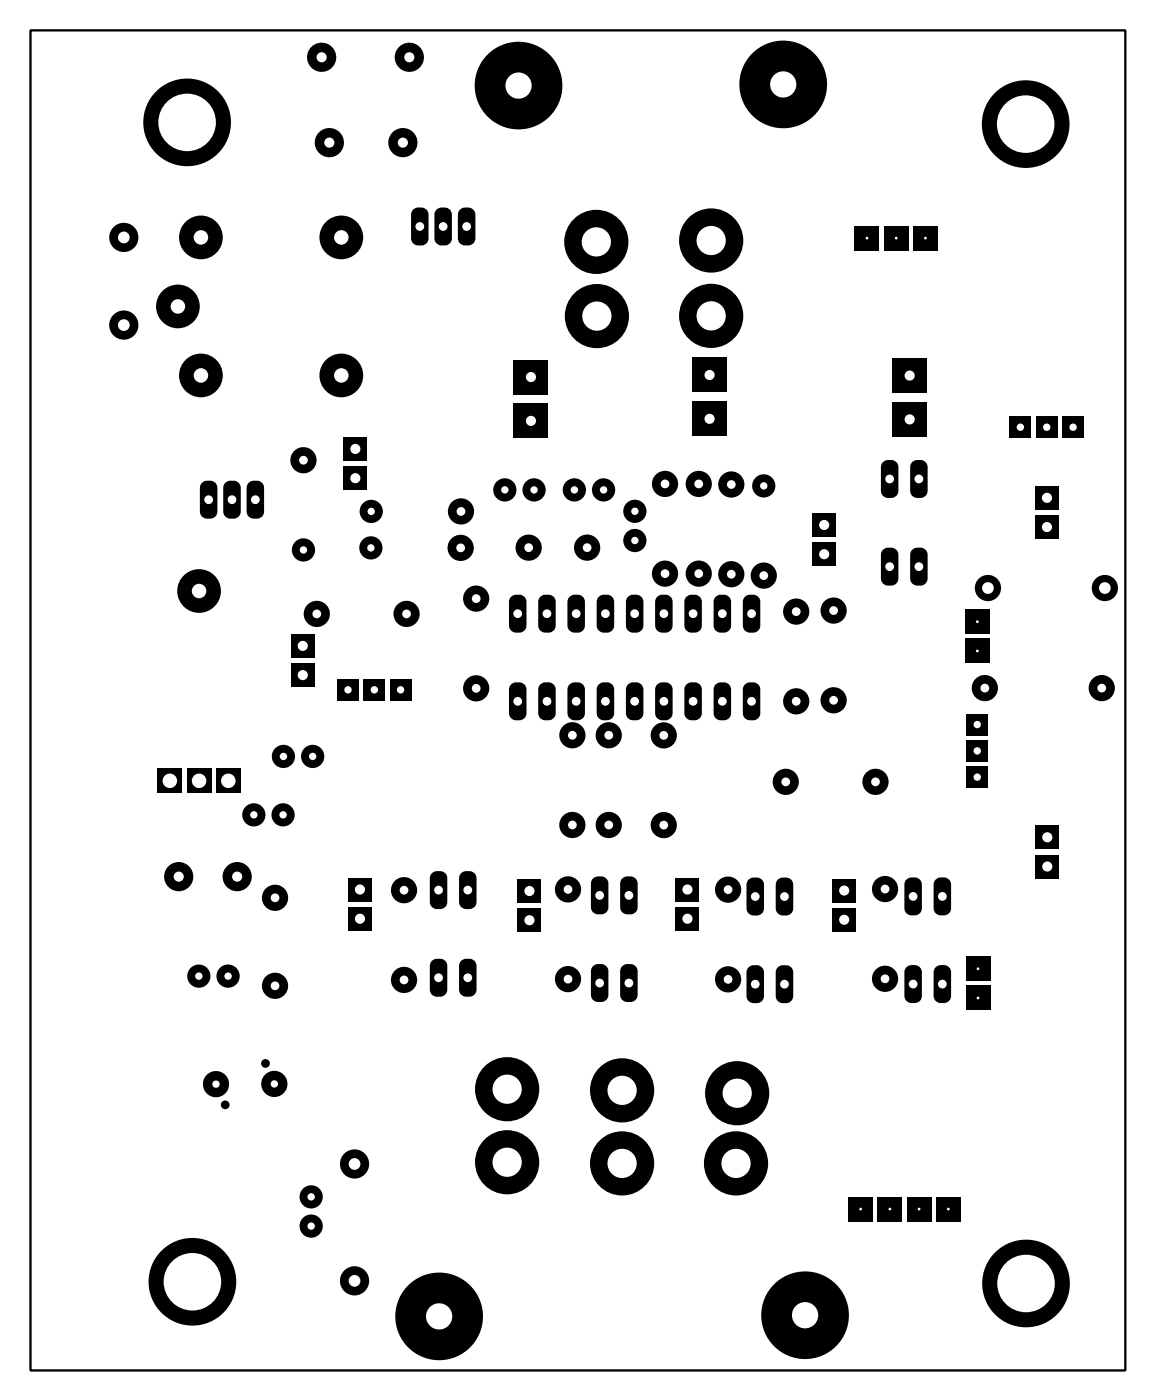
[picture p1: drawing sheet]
<svg xmlns="http://www.w3.org/2000/svg" width="101mm" height="122mm" viewBox="0 0 101 122" stroke-linecap="round" stroke-linejoin="round" font-family="sans-serif">
<path d="M44.4 59.5a.8 .8 0 0 1 1.3 .4v2.1a.77 .77 0 0 1-.7 .6 .77 .77 0 0 1-.8-.6v-2.1z" fill-rule="evenodd" fill="#000"/>
<circle cx="45" cy="61" r=".38" fill="#fff"/>
<path d="M46.9 59.5a.8 .8 0 0 1 1.4 .4v2.1a.77 .77 0 0 1-.8 .6 .77 .77 0 0 1-.7-.6v-2.1z" fill-rule="evenodd" fill="#000"/>
<circle cx="47.5" cy="61" r=".38" fill="#fff"/>
<path d="M49.5 59.5a.8 .8 0 0 1 1.3 .4v2.1a.77 .77 0 0 1-.7 .6 .77 .77 0 0 1-.8-.6v-2.1z" fill-rule="evenodd" fill="#000"/>
<circle cx="50.1" cy="61" r=".38" fill="#fff"/>
<path d="M52 59.5a.8 .8 0 0 1 1.4 .4v2.1a.77 .77 0 0 1-.8 .6 .77 .77 0 0 1-.8-.6v-2.1z" fill-rule="evenodd" fill="#000"/>
<circle cx="52.6" cy="61" r=".38" fill="#fff"/>
<path d="M54.6 59.5a.8 .8 0 0 1 1.3 .4v2.1a.77 .77 0 0 1-.8 .6 .77 .77 0 0 1-.7-.6v-2.1z" fill-rule="evenodd" fill="#000"/>
<circle cx="55.1" cy="61" r=".38" fill="#fff"/>
<path d="M57.1 59.5a.8 .8 0 0 1 1.3 .4v2.1a.77 .77 0 0 1-.7 .6 .77 .77 0 0 1-.8-.6v-2.1z" fill-rule="evenodd" fill="#000"/>
<circle cx="57.7" cy="61" r=".38" fill="#fff"/>
<path d="M59.6 59.5a.8 .8 0 0 1 1.4 .4v2.1a.77 .77 0 0 1-.8 .6 .77 .77 0 0 1-.7-.6v-2.1z" fill-rule="evenodd" fill="#000"/>
<circle cx="60.2" cy="61" r=".38" fill="#fff"/>
<path d="M62.2 59.5a.8 .8 0 0 1 1.3 .4v2.1a.77 .77 0 0 1-.7 .6 .77 .77 0 0 1-.8-.6v-2.1z" fill-rule="evenodd" fill="#000"/>
<circle cx="62.8" cy="61" r=".38" fill="#fff"/>
<path d="M64.7 59.5a.8 .8 0 0 1 1.4 .4v2.1a.77 .77 0 0 1-.8 .6 .77 .77 0 0 1-.8-.6v-2.1z" fill-rule="evenodd" fill="#000"/>
<circle cx="65.3" cy="61" r=".38" fill="#fff"/>
<path d="M64.7 51.9a.8 .8 0 0 1 1.4 .4v2.1a.77 .77 0 0 1-.8 .6 .77 .77 0 0 1-.8-.6v-2.1z" fill-rule="evenodd" fill="#000"/>
<circle cx="65.3" cy="53.3" r=".38" fill="#fff"/>
<path d="M62.2 51.9a.8 .8 0 0 1 1.3 .4v2.1a.77 .77 0 0 1-.7 .6 .77 .77 0 0 1-.8-.6v-2.1z" fill-rule="evenodd" fill="#000"/>
<circle cx="62.8" cy="53.3" r=".38" fill="#fff"/>
<path d="M59.6 51.9a.8 .8 0 0 1 1.4 .4v2.1a.77 .77 0 0 1-.8 .6 .77 .77 0 0 1-.7-.6v-2.1z" fill-rule="evenodd" fill="#000"/>
<circle cx="60.2" cy="53.3" r=".38" fill="#fff"/>
<path d="M57.1 51.9a.8 .8 0 0 1 1.3 .4v2.1a.77 .77 0 0 1-.7 .6 .77 .77 0 0 1-.8-.6v-2.1z" fill-rule="evenodd" fill="#000"/>
<circle cx="57.7" cy="53.3" r=".38" fill="#fff"/>
<path d="M54.6 51.9a.8 .8 0 0 1 1.3 .4v2.1a.77 .77 0 0 1-.8 .6 .77 .77 0 0 1-.7-.6v-2.1z" fill-rule="evenodd" fill="#000"/>
<circle cx="55.1" cy="53.3" r=".38" fill="#fff"/>
<path d="M52 51.9a.8 .8 0 0 1 1.4 .4v2.1a.77 .77 0 0 1-.8 .6 .77 .77 0 0 1-.8-.6v-2.1z" fill-rule="evenodd" fill="#000"/>
<circle cx="52.6" cy="53.3" r=".38" fill="#fff"/>
<path d="M49.5 51.9a.8 .8 0 0 1 1.3 .4v2.1a.77 .77 0 0 1-.7 .6 .77 .77 0 0 1-.8-.6v-2.1z" fill-rule="evenodd" fill="#000"/>
<circle cx="50.1" cy="53.3" r=".38" fill="#fff"/>
<path d="M46.9 51.9a.8 .8 0 0 1 1.4 .4v2.1a.77 .77 0 0 1-.8 .6 .77 .77 0 0 1-.7-.6v-2.1z" fill-rule="evenodd" fill="#000"/>
<circle cx="47.5" cy="53.3" r=".38" fill="#fff"/>
<path d="M44.4 51.9a.8 .8 0 0 1 1.3 .4v2.1a.77 .77 0 0 1-.7 .6 .77 .77 0 0 1-.8-.6v-2.1z" fill-rule="evenodd" fill="#000"/>
<circle cx="45" cy="53.3" r=".38" fill="#fff"/>
<circle cx="17.5" cy="20.6" r="1.9" fill="#000"/>
<circle cx="17.5" cy="20.6" r=".63" fill="#fff"/>
<circle cx="17.5" cy="32.6" r="1.9" fill="#000"/>
<circle cx="17.5" cy="32.6" r=".63" fill="#fff"/>
<circle cx="15.5" cy="26.6" r="1.9" fill="#000"/>
<circle cx="15.5" cy="26.6" r=".63" fill="#fff"/>
<circle cx="29.7" cy="20.6" r="1.9" fill="#000"/>
<circle cx="29.7" cy="20.6" r=".63" fill="#fff"/>
<circle cx="29.7" cy="32.6" r="1.9" fill="#000"/>
<circle cx="29.7" cy="32.6" r=".63" fill="#fff"/>
<path d="M13.7 66.8h2.1v2.2h-2.1z" fill="#000"/>
<circle cx="14.8" cy="67.9" r=".63" fill="#fff"/>
<path d="M16.2 66.8h2.2v2.2h-2.2z" fill="#000"/>
<circle cx="17.3" cy="67.9" r=".63" fill="#fff"/>
<path d="M18.8 66.8h2.1v2.2h-2.1z" fill="#000"/>
<circle cx="19.8" cy="67.9" r=".63" fill="#fff"/>
<circle cx="15.5" cy="76.2" r="1.27" fill="#000"/>
<circle cx="15.5" cy="76.2" r=".44" fill="#fff"/>
<circle cx="20.6" cy="76.2" r="1.27" fill="#000"/>
<circle cx="20.6" cy="76.2" r=".44" fill="#fff"/>
<circle cx="24.6" cy="65.8" r="1.01" fill="#000"/>
<circle cx="24.6" cy="65.8" r=".32" fill="#fff"/>
<circle cx="27.2" cy="65.8" r="1.01" fill="#000"/>
<circle cx="27.2" cy="65.8" r=".32" fill="#fff"/>
<circle cx="51" cy="47.6" r="1.14" fill="#000"/>
<circle cx="51" cy="47.6" r=".38" fill="#fff"/>
<circle cx="45.9" cy="47.6" r="1.14" fill="#000"/>
<circle cx="45.9" cy="47.6" r=".38" fill="#fff"/>
<circle cx="49.9" cy="42.6" r="1.01" fill="#000"/>
<circle cx="49.9" cy="42.6" r=".32" fill="#fff"/>
<circle cx="52.4" cy="42.6" r="1.01" fill="#000"/>
<circle cx="52.4" cy="42.6" r=".32" fill="#fff"/>
<circle cx="46.4" cy="42.6" r="1.01" fill="#000"/>
<circle cx="46.4" cy="42.6" r=".32" fill="#fff"/>
<circle cx="43.9" cy="42.6" r="1.01" fill="#000"/>
<circle cx="43.9" cy="42.6" r=".32" fill="#fff"/>
<circle cx="44.1" cy="94.7" r="2.79" fill="#000"/>
<circle cx="44.1" cy="94.7" r="1.27" fill="#fff"/>
<circle cx="70" cy="114.3" r="3.8" fill="#000"/>
<circle cx="70" cy="114.3" r="1.14" fill="#fff"/>
<circle cx="38.2" cy="114.4" r="3.8" fill="#000"/>
<circle cx="38.2" cy="114.4" r="1.14" fill="#fff"/>
<circle cx="64.1" cy="95" r="2.79" fill="#000"/>
<circle cx="64.1" cy="95" r="1.27" fill="#fff"/>
<circle cx="54.1" cy="94.8" r="2.79" fill="#000"/>
<circle cx="54.1" cy="94.8" r="1.27" fill="#fff"/>
<circle cx="64" cy="101.1" r="2.79" fill="#000"/>
<circle cx="64" cy="101.1" r="1.27" fill="#fff"/>
<circle cx="16.7" cy="111.4" r="3.8" fill="#000"/>
<circle cx="16.7" cy="111.4" r="2.5" fill="#fff"/>
<circle cx="89.2" cy="111.6" r="3.8" fill="#000"/>
<circle cx="89.2" cy="111.6" r="2.5" fill="#fff"/>
<circle cx="35.3" cy="53.4" r="1.14" fill="#000"/>
<circle cx="35.3" cy="53.4" r=".38" fill="#fff"/>
<circle cx="27.5" cy="53.4" r="1.14" fill="#000"/>
<circle cx="27.5" cy="53.4" r=".38" fill="#fff"/>
<path d="M33.9 59h1.9v1.9h-1.9z" fill="#000"/>
<circle cx="34.8" cy="60" r=".32" fill="#fff"/>
<path d="M31.6 59h1.9v1.9h-1.9z" fill="#000"/>
<circle cx="32.5" cy="60" r=".32" fill="#fff"/>
<path d="M29.3 59h1.9v1.9h-1.9z" fill="#000"/>
<circle cx="30.2" cy="60" r=".32" fill="#fff"/>
<path d="M25.3 57.7h2v2h-2z" fill="#000"/>
<circle cx="26.3" cy="58.7" r=".44" fill="#fff"/>
<path d="M25.3 55.1h2v2.1h-2z" fill="#000"/>
<circle cx="26.3" cy="56.1" r=".44" fill="#fff"/>
<circle cx="35.1" cy="77.4" r="1.14" fill="#000"/>
<circle cx="35.1" cy="77.4" r=".38" fill="#fff"/>
<circle cx="35.1" cy="85.2" r="1.14" fill="#000"/>
<circle cx="35.1" cy="85.2" r=".38" fill="#fff"/>
<path d="M37.5 83.5a.8 .8 0 0 1 1.4 .5v2a.77 .77 0 0 1-.8 .7 .77 .77 0 0 1-.8-.7v-2z" fill-rule="evenodd" fill="#000"/>
<circle cx="38.1" cy="85" r=".38" fill="#fff"/>
<path d="M40.1 83.5a.8 .8 0 0 1 1.3 .5v2a.77 .77 0 0 1-.8 .7 .77 .77 0 0 1-.7-.7v-2z" fill-rule="evenodd" fill="#000"/>
<circle cx="40.6" cy="85" r=".38" fill="#fff"/>
<path d="M40.1 75.9a.8 .8 0 0 1 1.3 .5v2a.77 .77 0 0 1-.8 .6 .77 .77 0 0 1-.7-.6v-2z" fill-rule="evenodd" fill="#000"/>
<circle cx="40.6" cy="77.4" r=".38" fill="#fff"/>
<path d="M37.5 75.9a.8 .8 0 0 1 1.4 .5v2a.77 .77 0 0 1-.8 .6 .77 .77 0 0 1-.8-.6v-2z" fill-rule="evenodd" fill="#000"/>
<circle cx="38.1" cy="77.4" r=".38" fill="#fff"/>
<path d="M30.3 78.9h2v2h-2z" fill="#000"/>
<circle cx="31.3" cy="79.9" r=".44" fill="#fff"/>
<path d="M30.3 76.3h2v2h-2z" fill="#000"/>
<circle cx="31.3" cy="77.3" r=".44" fill="#fff"/>
<path d="M51.5 84a.8 .8 0 0 1 1.4 .4v2.1a.77 .77 0 0 1-.8 .6 .77 .77 0 0 1-.8-.6v-2.1z" fill-rule="evenodd" fill="#000"/>
<circle cx="52.1" cy="85.5" r=".38" fill="#fff"/>
<path d="M54.1 84a.8 .8 0 0 1 1.3 .4v2.1a.77 .77 0 0 1-.8 .6 .77 .77 0 0 1-.7-.6v-2.1z" fill-rule="evenodd" fill="#000"/>
<circle cx="54.6" cy="85.5" r=".38" fill="#fff"/>
<path d="M54.1 76.4a.8 .8 0 0 1 1.3 .4v2.1a.77 .77 0 0 1-.8 .6 .77 .77 0 0 1-.7-.6v-2.1z" fill-rule="evenodd" fill="#000"/>
<circle cx="54.6" cy="77.8" r=".38" fill="#fff"/>
<path d="M51.5 76.4a.8 .8 0 0 1 1.4 .4v2.1a.77 .77 0 0 1-.8 .6 .77 .77 0 0 1-.8-.6v-2.1z" fill-rule="evenodd" fill="#000"/>
<circle cx="52.1" cy="77.8" r=".38" fill="#fff"/>
<path d="M45 79h2v2h-2z" fill="#000"/>
<circle cx="46" cy="80" r=".44" fill="#fff"/>
<path d="M45 76.4h2v2.1h-2z" fill="#000"/>
<circle cx="46" cy="77.5" r=".44" fill="#fff"/>
<circle cx="49.4" cy="77.3" r="1.14" fill="#000"/>
<circle cx="49.4" cy="77.3" r=".38" fill="#fff"/>
<circle cx="49.4" cy="85.1" r="1.14" fill="#000"/>
<circle cx="49.4" cy="85.1" r=".38" fill="#fff"/>
<path d="M73.7 104h2.2v2.2h-2.2z" fill="#000"/>
<circle cx="74.8" cy="105.1" r=".12" fill="#fff"/>
<path d="M76.2 104h2.2v2.2h-2.2z" fill="#000"/>
<circle cx="77.3" cy="105.1" r=".12" fill="#fff"/>
<path d="M78.8 104h2.1v2.2h-2.1z" fill="#000"/>
<circle cx="79.9" cy="105.1" r=".12" fill="#fff"/>
<path d="M81.3 104h2.2v2.2h-2.2z" fill="#000"/>
<circle cx="82.4" cy="105.1" r=".12" fill="#fff"/>
<circle cx="49.7" cy="63.9" r="1.14" fill="#000"/>
<circle cx="49.7" cy="63.9" r=".38" fill="#fff"/>
<circle cx="49.7" cy="71.7" r="1.14" fill="#000"/>
<circle cx="49.7" cy="71.7" r=".38" fill="#fff"/>
<circle cx="52.9" cy="63.9" r="1.14" fill="#000"/>
<circle cx="52.9" cy="63.9" r=".38" fill="#fff"/>
<circle cx="52.9" cy="71.7" r="1.14" fill="#000"/>
<circle cx="52.9" cy="71.7" r=".38" fill="#fff"/>
<circle cx="35" cy="12.4" r="1.27" fill="#000"/>
<circle cx="35" cy="12.4" r=".44" fill="#fff"/>
<circle cx="28.6" cy="12.4" r="1.27" fill="#000"/>
<circle cx="28.6" cy="12.4" r=".44" fill="#fff"/>
<circle cx="16.3" cy="10.6" r="3.8" fill="#000"/>
<circle cx="16.3" cy="10.6" r="2.5" fill="#fff"/>
<circle cx="89.1" cy="10.8" r="3.8" fill="#000"/>
<circle cx="89.1" cy="10.8" r="2.5" fill="#fff"/>
<circle cx="40" cy="47.6" r="1.14" fill="#000"/>
<circle cx="40" cy="47.6" r=".38" fill="#fff"/>
<circle cx="32.2" cy="47.6" r="1.01" fill="#000"/>
<circle cx="32.2" cy="47.6" r=".32" fill="#fff"/>
<circle cx="41.4" cy="59.8" r="1.14" fill="#000"/>
<circle cx="41.4" cy="59.8" r=".38" fill="#fff"/>
<circle cx="41.4" cy="52" r="1.14" fill="#000"/>
<circle cx="41.4" cy="52" r=".38" fill="#fff"/>
<circle cx="69.2" cy="61" r="1.14" fill="#000"/>
<circle cx="69.2" cy="61" r=".38" fill="#fff"/>
<circle cx="69.2" cy="53.2" r="1.14" fill="#000"/>
<circle cx="69.2" cy="53.2" r=".38" fill="#fff"/>
<circle cx="63.5" cy="49.9" r="1.14" fill="#000"/>
<circle cx="63.5" cy="49.9" r=".38" fill="#fff"/>
<circle cx="63.5" cy="42.1" r="1.14" fill="#000"/>
<circle cx="63.5" cy="42.1" r=".38" fill="#fff"/>
<circle cx="60.7" cy="49.9" r="1.14" fill="#000"/>
<circle cx="60.7" cy="49.9" r=".38" fill="#fff"/>
<circle cx="60.7" cy="42.1" r="1.14" fill="#000"/>
<circle cx="60.7" cy="42.1" r=".38" fill="#fff"/>
<circle cx="57.8" cy="49.9" r="1.14" fill="#000"/>
<circle cx="57.8" cy="49.9" r=".38" fill="#fff"/>
<circle cx="57.8" cy="42.1" r="1.14" fill="#000"/>
<circle cx="57.8" cy="42.1" r=".38" fill="#fff"/>
<circle cx="57.7" cy="63.9" r="1.14" fill="#000"/>
<circle cx="57.7" cy="63.9" r=".38" fill="#fff"/>
<circle cx="57.7" cy="71.7" r="1.14" fill="#000"/>
<circle cx="57.7" cy="71.7" r=".38" fill="#fff"/>
<circle cx="66.4" cy="50" r="1.14" fill="#000"/>
<circle cx="66.4" cy="50" r=".38" fill="#fff"/>
<circle cx="66.4" cy="42.2" r="1.01" fill="#000"/>
<circle cx="66.4" cy="42.2" r=".32" fill="#fff"/>
<path d="M90 44.8h2v2h-2z" fill="#000"/>
<circle cx="91" cy="45.8" r=".44" fill="#fff"/>
<path d="M90 42.3h2v2h-2z" fill="#000"/>
<circle cx="91" cy="43.3" r=".44" fill="#fff"/>
<path d="M87.7 36.2h1.9v1.9h-1.9z" fill="#000"/>
<circle cx="88.7" cy="37.1" r=".32" fill="#fff"/>
<path d="M90 36.2h1.9v1.9h-1.9z" fill="#000"/>
<circle cx="91" cy="37.1" r=".32" fill="#fff"/>
<path d="M92.3 36.2h1.9v1.9h-1.9z" fill="#000"/>
<circle cx="93.2" cy="37.1" r=".32" fill="#fff"/>
<path d="M83.8 55.5h2.2v2.2h-2.2z" fill="#000"/>
<circle cx="84.9" cy="56.6" r=".12" fill="#fff"/>
<path d="M83.8 53h2.2v2.1h-2.2z" fill="#000"/>
<circle cx="84.9" cy="54.1" r=".12" fill="#fff"/>
<path d="M65 84.1a.8 .8 0 0 1 1.4 .4v2.1a.77 .77 0 0 1-.8 .6 .77 .77 0 0 1-.7-.6v-2.1z" fill-rule="evenodd" fill="#000"/>
<circle cx="65.6" cy="85.6" r=".38" fill="#fff"/>
<path d="M67.6 84.1a.8 .8 0 0 1 1.3 .4v2.1a.77 .77 0 0 1-.7 .6 .77 .77 0 0 1-.8-.6v-2.1z" fill-rule="evenodd" fill="#000"/>
<circle cx="68.2" cy="85.6" r=".38" fill="#fff"/>
<path d="M67.6 76.5a.8 .8 0 0 1 1.3 .4v2.1a.77 .77 0 0 1-.7 .6 .77 .77 0 0 1-.8-.6v-2.1z" fill-rule="evenodd" fill="#000"/>
<circle cx="68.2" cy="77.9" r=".38" fill="#fff"/>
<path d="M65 76.5a.8 .8 0 0 1 1.4 .4v2.1a.77 .77 0 0 1-.8 .6 .77 .77 0 0 1-.7-.6v-2.1z" fill-rule="evenodd" fill="#000"/>
<circle cx="65.6" cy="77.9" r=".38" fill="#fff"/>
<circle cx="63.3" cy="77.3" r="1.14" fill="#000"/>
<circle cx="63.3" cy="77.3" r=".38" fill="#fff"/>
<circle cx="63.3" cy="85.1" r="1.14" fill="#000"/>
<circle cx="63.3" cy="85.1" r=".38" fill="#fff"/>
<path d="M58.7 78.9h2v2h-2z" fill="#000"/>
<circle cx="59.7" cy="79.9" r=".44" fill="#fff"/>
<path d="M58.7 76.3h2v2h-2z" fill="#000"/>
<circle cx="59.7" cy="77.3" r=".44" fill="#fff"/>
<path d="M77.5 34.9h3.1v3.1h-3.1z" fill="#000"/>
<circle cx="79" cy="36.5" r=".44" fill="#fff"/>
<path d="M77.5 31.1h3.1v3.1h-3.1z" fill="#000"/>
<circle cx="79" cy="32.6" r=".44" fill="#fff"/>
<path d="M29.9 40.6h2v2h-2z" fill="#000"/>
<circle cx="30.9" cy="41.6" r=".44" fill="#fff"/>
<path d="M29.9 38h2v2h-2z" fill="#000"/>
<circle cx="30.9" cy="39" r=".44" fill="#fff"/>
<path d="M17.5 42a.8 .8 0 0 1 1.4 .4v2.1a.77 .77 0 0 1-.8 .6 .77 .77 0 0 1-.7-.6v-2.1z" fill-rule="evenodd" fill="#000"/>
<circle cx="18.1" cy="43.4" r=".38" fill="#fff"/>
<path d="M19.6 42a.8 .8 0 0 1 1.3 .4v2.1a.77 .77 0 0 1-.7 .6 .77 .77 0 0 1-.8-.6v-2.1z" fill-rule="evenodd" fill="#000"/>
<circle cx="20.2" cy="43.4" r=".38" fill="#fff"/>
<path d="M21.6 42a.8 .8 0 0 1 1.3 .4v2.1a.77 .77 0 0 1-.7 .6 .77 .77 0 0 1-.8-.6v-2.1z" fill-rule="evenodd" fill="#000"/>
<circle cx="22.2" cy="43.4" r=".38" fill="#fff"/>
<circle cx="26.4" cy="40" r="1.14" fill="#000"/>
<circle cx="26.4" cy="40" r=".38" fill="#fff"/>
<circle cx="26.4" cy="47.8" r="1.01" fill="#000"/>
<circle cx="26.4" cy="47.8" r=".32" fill="#fff"/>
<path d="M35.9 18.2a.8 .8 0 0 1 1.3 .5v2a.77 .77 0 0 1-.7 .7 .77 .77 0 0 1-.8-.7v-2z" fill-rule="evenodd" fill="#000"/>
<circle cx="36.5" cy="19.7" r=".38" fill="#fff"/>
<path d="M37.9 18.2a.8 .8 0 0 1 1.4 .5v2a.77 .77 0 0 1-.8 .7 .77 .77 0 0 1-.8-.7v-2z" fill-rule="evenodd" fill="#000"/>
<circle cx="38.5" cy="19.7" r=".38" fill="#fff"/>
<path d="M40 18.2a.8 .8 0 0 1 1.3 .5v2a.77 .77 0 0 1-.8 .7 .77 .77 0 0 1-.7-.7v-2z" fill-rule="evenodd" fill="#000"/>
<circle cx="40.5" cy="19.7" r=".38" fill="#fff"/>
<circle cx="40.1" cy="44.5" r="1.14" fill="#000"/>
<circle cx="40.1" cy="44.5" r=".38" fill="#fff"/>
<circle cx="32.3" cy="44.5" r="1.01" fill="#000"/>
<circle cx="32.3" cy="44.5" r=".32" fill="#fff"/>
<circle cx="35.6" cy="5" r="1.27" fill="#000"/>
<circle cx="35.6" cy="5" r=".44" fill="#fff"/>
<circle cx="27.9" cy="5" r="1.27" fill="#000"/>
<circle cx="27.9" cy="5" r=".44" fill="#fff"/>
<circle cx="10.8" cy="20.6" r="1.27" fill="#000"/>
<circle cx="10.8" cy="20.6" r=".51" fill="#fff"/>
<circle cx="10.8" cy="28.3" r="1.27" fill="#000"/>
<circle cx="10.8" cy="28.3" r=".51" fill="#fff"/>
<path d="M60.1 34.9h3.1v3h-3.1z" fill="#000"/>
<circle cx="61.7" cy="36.4" r=".44" fill="#fff"/>
<path d="M60.1 31.1h3.1v3h-3.1z" fill="#000"/>
<circle cx="61.7" cy="32.6" r=".44" fill="#fff"/>
<path d="M44.6 35.1h3.1v3h-3.1z" fill="#000"/>
<circle cx="46.1" cy="36.6" r=".44" fill="#fff"/>
<path d="M44.6 31.3h3.1v3h-3.1z" fill="#000"/>
<circle cx="46.1" cy="32.8" r=".44" fill="#fff"/>
<circle cx="45.1" cy="7.4" r="3.8" fill="#000"/>
<circle cx="45.1" cy="7.4" r="1.14" fill="#fff"/>
<circle cx="68.1" cy="7.3" r="3.8" fill="#000"/>
<circle cx="68.1" cy="7.3" r="1.14" fill="#fff"/>
<path d="M79.3 19.6h2.2v2.2h-2.2z" fill="#000"/>
<circle cx="80.4" cy="20.7" r=".12" fill="#fff"/>
<path d="M76.8 19.6h2.2v2.2h-2.2z" fill="#000"/>
<circle cx="77.9" cy="20.7" r=".12" fill="#fff"/>
<path d="M74.3 19.6h2.1v2.2h-2.1z" fill="#000"/>
<circle cx="75.3" cy="20.7" r=".12" fill="#fff"/>
<circle cx="51.8" cy="21" r="2.79" fill="#000"/>
<circle cx="51.8" cy="21" r="1.27" fill="#fff"/>
<circle cx="51.9" cy="27.5" r="2.79" fill="#000"/>
<circle cx="51.9" cy="27.5" r="1.27" fill="#fff"/>
<circle cx="61.8" cy="27.5" r="2.79" fill="#000"/>
<circle cx="61.8" cy="27.5" r="1.27" fill="#fff"/>
<circle cx="61.8" cy="20.9" r="2.79" fill="#000"/>
<circle cx="61.8" cy="20.9" r="1.27" fill="#fff"/>
<circle cx="27" cy="104.1" r="1.01" fill="#000"/>
<circle cx="27" cy="104" r=".32" fill="#fff"/>
<circle cx="27" cy="106.6" r="1.01" fill="#000"/>
<circle cx="27" cy="106.6" r=".32" fill="#fff"/>
<circle cx="24.6" cy="70.8" r="1.01" fill="#000"/>
<circle cx="24.6" cy="70.8" r=".32" fill="#fff"/>
<circle cx="22.1" cy="70.8" r="1.01" fill="#000"/>
<circle cx="22.1" cy="70.8" r=".32" fill="#fff"/>
<circle cx="55.2" cy="44.5" r="1.01" fill="#000"/>
<circle cx="55.2" cy="44.4" r=".32" fill="#fff"/>
<circle cx="55.2" cy="47" r="1.01" fill="#000"/>
<circle cx="55.2" cy="47" r=".32" fill="#fff"/>
<circle cx="30.8" cy="111.4" r="1.27" fill="#000"/>
<circle cx="30.8" cy="111.3" r=".51" fill="#fff"/>
<circle cx="30.8" cy="101.2" r="1.27" fill="#000"/>
<circle cx="30.8" cy="101.2" r=".51" fill="#fff"/>
<circle cx="44.1" cy="101" r="2.79" fill="#000"/>
<circle cx="44.1" cy="101" r="1.27" fill="#fff"/>
<circle cx="54.1" cy="101.1" r="2.79" fill="#000"/>
<circle cx="54.1" cy="101.1" r="1.27" fill="#fff"/>
<path d="M76.7 47.8a.8 .8 0 0 1 1.4 .4v2.1a.77 .77 0 0 1-.8 .6 .77 .77 0 0 1-.8-.6v-2.1z" fill-rule="evenodd" fill="#000"/>
<circle cx="77.3" cy="49.3" r=".38" fill="#fff"/>
<path d="M79.3 47.8a.8 .8 0 0 1 1.3 .4v2.1a.77 .77 0 0 1-.8 .6 .77 .77 0 0 1-.7-.6v-2.1z" fill-rule="evenodd" fill="#000"/>
<circle cx="79.8" cy="49.3" r=".38" fill="#fff"/>
<path d="M79.3 40.2a.8 .8 0 0 1 1.3 .4v2.1a.77 .77 0 0 1-.8 .6 .77 .77 0 0 1-.7-.6v-2.1z" fill-rule="evenodd" fill="#000"/>
<circle cx="79.8" cy="41.6" r=".38" fill="#fff"/>
<path d="M76.7 40.2a.8 .8 0 0 1 1.4 .4v2.1a.77 .77 0 0 1-.8 .6 .77 .77 0 0 1-.8-.6v-2.1z" fill-rule="evenodd" fill="#000"/>
<circle cx="77.3" cy="41.6" r=".38" fill="#fff"/>
<path d="M70.6 47.2h2v2h-2z" fill="#000"/>
<circle cx="71.6" cy="48.2" r=".44" fill="#fff"/>
<path d="M70.6 44.6h2v2h-2z" fill="#000"/>
<circle cx="71.6" cy="45.6" r=".44" fill="#fff"/>
<circle cx="72.4" cy="53.1" r="1.14" fill="#000"/>
<circle cx="72.4" cy="53.1" r=".38" fill="#fff"/>
<circle cx="72.4" cy="60.9" r="1.14" fill="#000"/>
<circle cx="72.4" cy="60.9" r=".38" fill="#fff"/>
<circle cx="17.3" cy="51.4" r="1.9" fill="#000"/>
<circle cx="17.3" cy="51.4" r=".63" fill="#fff"/>
<circle cx="19.8" cy="84.9" r="1.01" fill="#000"/>
<circle cx="19.8" cy="84.9" r=".32" fill="#fff"/>
<circle cx="17.3" cy="84.9" r="1.01" fill="#000"/>
<circle cx="17.3" cy="84.9" r=".32" fill="#fff"/>
<circle cx="23.9" cy="85.7" r="1.14" fill="#000"/>
<circle cx="23.9" cy="85.7" r=".38" fill="#fff"/>
<circle cx="23.9" cy="78.1" r="1.14" fill="#000"/>
<circle cx="23.9" cy="78" r=".38" fill="#fff"/>
<circle cx="96" cy="51.1" r="1.14" fill="#000"/>
<circle cx="96" cy="51.1" r=".51" fill="#fff"/>
<circle cx="85.8" cy="51.1" r="1.14" fill="#000"/>
<circle cx="85.8" cy="51.1" r=".51" fill="#fff"/>
<path d="M84 62h1.9v1.9h-1.9z" fill="#000"/>
<circle cx="84.9" cy="63" r=".32" fill="#fff"/>
<path d="M84 64.3h1.9v1.9h-1.9z" fill="#000"/>
<circle cx="84.9" cy="65.3" r=".32" fill="#fff"/>
<path d="M84 66.6h1.9v1.9h-1.9z" fill="#000"/>
<circle cx="84.9" cy="67.6" r=".32" fill="#fff"/>
<circle cx="68.3" cy="68" r="1.14" fill="#000"/>
<circle cx="68.3" cy="68" r=".38" fill="#fff"/>
<circle cx="76.1" cy="68" r="1.14" fill="#000"/>
<circle cx="76.1" cy="68" r=".38" fill="#fff"/>
<path d="M90 74.3h2v2h-2z" fill="#000"/>
<circle cx="91" cy="75.3" r=".44" fill="#fff"/>
<path d="M90 71.8h2v2h-2z" fill="#000"/>
<circle cx="91" cy="72.8" r=".44" fill="#fff"/>
<circle cx="95.7" cy="59.8" r="1.14" fill="#000"/>
<circle cx="95.7" cy="59.8" r=".38" fill="#fff"/>
<circle cx="85.6" cy="59.8" r="1.14" fill="#000"/>
<circle cx="85.6" cy="59.8" r=".38" fill="#fff"/>
<path d="M83.9 85.7h2.2v2.1h-2.2z" fill="#000"/>
<circle cx="85" cy="86.8" r=".12" fill="#fff"/>
<path d="M83.9 83.1h2.2v2.2h-2.2z" fill="#000"/>
<circle cx="85" cy="84.2" r=".12" fill="#fff"/>
<path d="M72.3 78.9h2.1v2.1h-2.1z" fill="#000"/>
<circle cx="73.4" cy="80" r=".44" fill="#fff"/>
<path d="M72.3 76.4h2.1v2h-2.1z" fill="#000"/>
<circle cx="73.4" cy="77.4" r=".44" fill="#fff"/>
<circle cx="76.9" cy="77.3" r="1.14" fill="#000"/>
<circle cx="76.9" cy="77.3" r=".38" fill="#fff"/>
<circle cx="76.9" cy="85.1" r="1.14" fill="#000"/>
<circle cx="76.9" cy="85.1" r=".38" fill="#fff"/>
<path d="M78.8 84.1a.8 .8 0 0 1 1.3 .4v2.1a.77 .77 0 0 1-.8 .6 .77 .77 0 0 1-.7-.6v-2.1z" fill-rule="evenodd" fill="#000"/>
<circle cx="79.3" cy="85.5" r=".38" fill="#fff"/>
<path d="M81.3 84.1a.8 .8 0 0 1 1.3 .4v2.1a.77 .77 0 0 1-.7 .6 .77 .77 0 0 1-.8-.6v-2.1z" fill-rule="evenodd" fill="#000"/>
<circle cx="81.9" cy="85.5" r=".38" fill="#fff"/>
<path d="M81.3 76.5a.8 .8 0 0 1 1.3 .4v2a.77 .77 0 0 1-.7 .7 .77 .77 0 0 1-.8-.7v-2z" fill-rule="evenodd" fill="#000"/>
<circle cx="81.9" cy="77.9" r=".38" fill="#fff"/>
<path d="M78.8 76.5a.8 .8 0 0 1 1.3 .4v2a.77 .77 0 0 1-.8 .7 .77 .77 0 0 1-.7-.7v-2z" fill-rule="evenodd" fill="#000"/>
<circle cx="79.3" cy="77.9" r=".38" fill="#fff"/>
<circle cx="23.8" cy="94.2" r="1.14" fill="#000"/>
<circle cx="23.8" cy="94.2" r=".32" fill="#fff"/>
<circle cx="18.8" cy="94.3" r="1.14" fill="#000"/>
<circle cx="18.8" cy="94.2" r=".32" fill="#fff"/>
<g fill="#000">
<circle cx="19.6" cy="96" r=".38"/>
<circle cx="23.1" cy="92.4" r=".38"/>
</g>
<path d="M2.6 2.6h95.2v116.5h-95.2z" fill="none" stroke="#000" stroke-width=".2"/>
</svg>
